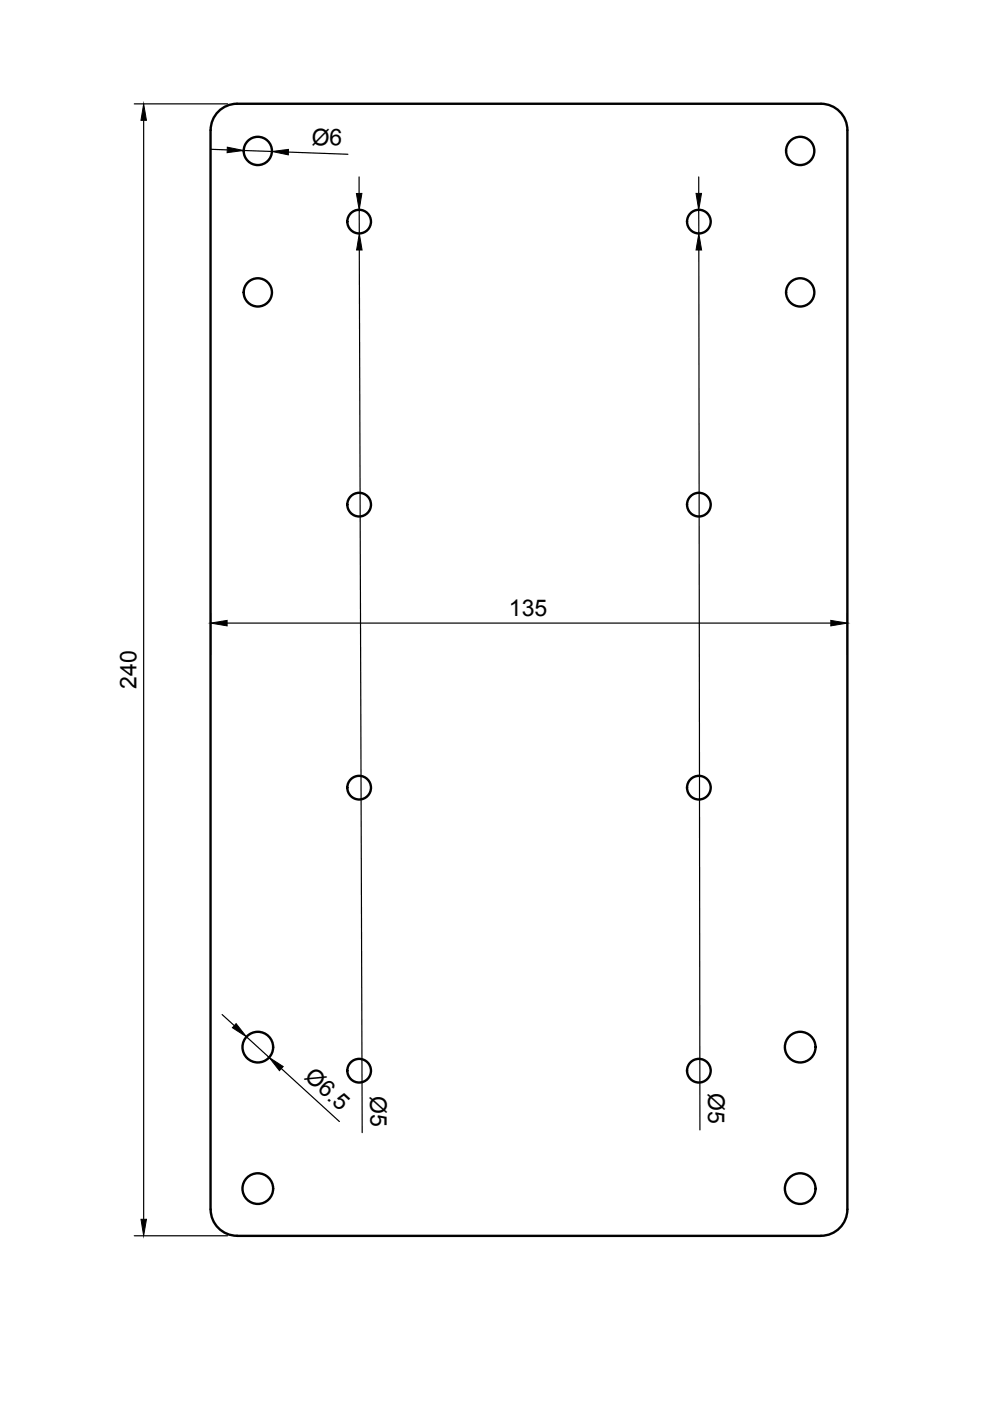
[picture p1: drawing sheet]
<svg xmlns="http://www.w3.org/2000/svg" width="210mm" height="297mm" viewBox="0 0 210 297" stroke-linecap="round" stroke-linejoin="round" font-family="sans-serif">
<defs><g id="words">
<g font-size="4.9">
<text x="66" y="30.7" transform="rotate(2 66 30.7)">Ø6</text>
<text x="107.9" y="130.6">135</text>
<text x="28.9" y="146" transform="rotate(-90 28.9 146)">240</text>
<text x="64.4" y="228.5" transform="rotate(42 64.4 228.5)">Ø6.5</text>
<text x="78.5" y="232.4" transform="rotate(90 78.5 232.4)">Ø5</text>
<text x="150.1" y="231.8" transform="rotate(90 150.1 231.8)">Ø5</text>
</g>
</g></defs>
<!-- layer: Visible -->
<g fill="none" stroke="#000" stroke-width=".51">
<path d="M44.6 27.6v228.8M44.7 27.6a5.6 5.6 0 0 1 5.5-5.6h123.9a5.6 5.6 0 0 1 5.6 5.6v228.8M44.7 256.4a5.6 5.6 0 0 0 5.6 5.6h123.8a5.6 5.6 0 0 0 5.6-5.6"/>
<circle cx="54.7" cy="32" r="3"/>
<circle cx="169.7" cy="32" r="3"/>
<circle cx="76.1" cy="47" r="2.51"/>
<circle cx="148.2" cy="47" r="2.51"/>
<circle cx="54.7" cy="62" r="3"/>
<circle cx="169.7" cy="62" r="3"/>
<circle cx="76.1" cy="107" r="2.51"/>
<circle cx="148.2" cy="107" r="2.51"/>
<circle cx="76.1" cy="167" r="2.51"/>
<circle cx="148.2" cy="167" r="2.51"/>
<circle cx="54.7" cy="222" r="3.2"/>
<circle cx="76.1" cy="227" r="2.51"/>
<circle cx="148.2" cy="227" r="2.51"/>
<circle cx="169.7" cy="222" r="3.2"/>
<circle cx="54.7" cy="252" r="3.2"/>
<circle cx="169.7" cy="252" r="3.2"/>
</g>
<!-- layer: Dimensions -->
<g fill="none" stroke="#000" stroke-width=".25">
<path d="M28.5 22h19.8M30.5 25.5v233M44.7 31.7l3.5 .1M51.7 31.9l6 .2M61.2 32.2l12.6 .5M76.1 37.5v3.5M148.1 37.5v3.5M76.2 44.5v5M76.2 53l.6 187.1M148.1 44.5l.1 5M148.2 53l.2 186.6M44.7 130.1v8.7"/>
<path d="M48.2 132.1h127.9M179.7 130.1v8.7M47.1 215.1l2.6 2.4M52.3 219.8l4.8 4.4M59.6 226.6l12.4 11.2M28.5 262h19.8"/>
</g>
<path d="M30.5 22l.6 3.5h-1.2zM48.2 31.2l3.5 .7-3.5 .5zM57.7 32.1l3.5-.4-.1 1.1zM75.6 41h1.1l-.5 3.5zM76.2 49.5l.6 3.5h-1.2zM147.6 41h1.1l-.6 3.5zM148.2 49.5l.6 3.5h-1.2zM44.7 132.1l3.5-.6v1.2zM176.1 131.5l3.6 .6-3.6 .6zM50.1 217l2.2 2.8-3-1.9zM57.1 224.2l2.9 1.9-.8 .9zM29.9 258.5h1.2l-.6 3.5z" fill="#000" stroke="#000" stroke-width=".21"/>
<use href="#words"/>
</svg>
